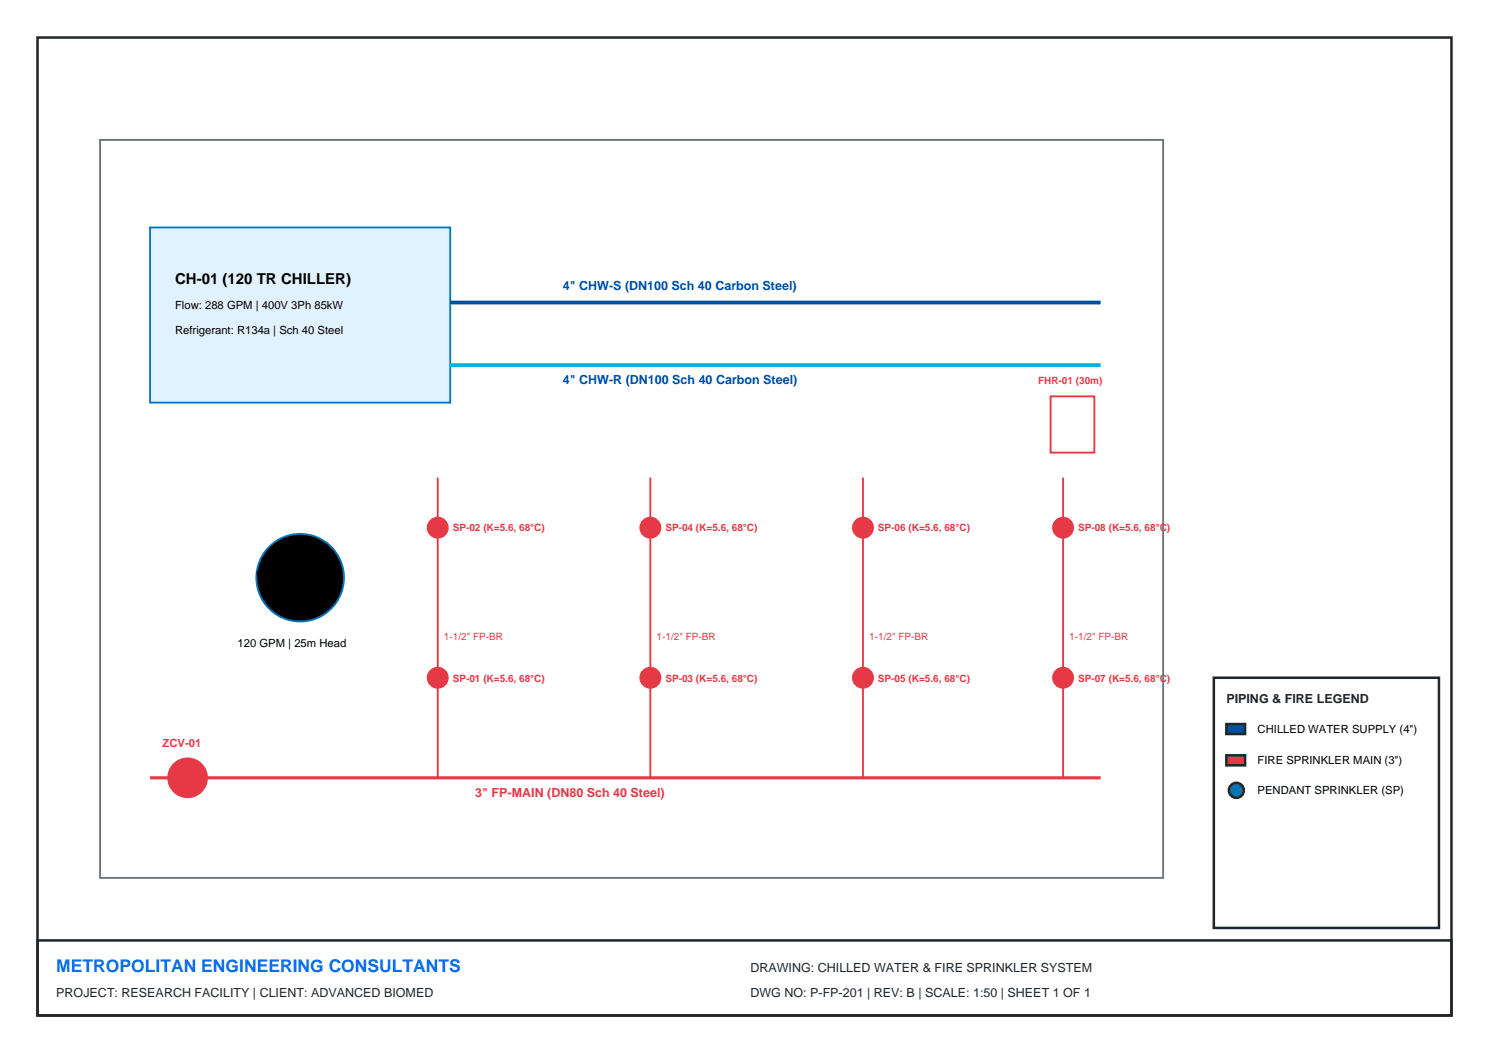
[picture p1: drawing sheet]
<svg xmlns="http://www.w3.org/2000/svg" width="420mm" height="297mm" viewBox="0 0 420 297" stroke-linecap="round" stroke-linejoin="round" font-family="sans-serif">
<defs><g id="words">
<text font-size="4.9" fill="#0d6efd" x="15.9" y="274.1">METROPOLITAN ENGINEERING CONSULTANTS</text>
<text font-size="4.2" x="49.4" y="80">CH-01 (120 TR CHILLER)</text>
<g font-size="3.5" fill="#00509d">
<text x="158.7" y="81.8">4&quot; CHW-S (DN100 Sch 40 Carbon Steel)</text>
<text x="158.7" y="108.3">4&quot; CHW-R (DN100 Sch 40 Carbon Steel)</text>
</g>
<text font-size="3.5" x="72.3" y="162.9">CHWP-01</text>
<g font-size="3.5" fill="#212529">
<text x="345.9" y="198.2">PIPING &amp; FIRE LEGEND</text>
<text x="211.7" y="274.1">DRAWING: CHILLED WATER &amp; FIRE SPRINKLER SYSTEM</text>
<text x="15.9" y="281.1">PROJECT: RESEARCH FACILITY | CLIENT: ADVANCED BIOMED</text>
<text x="211.7" y="281.1">DWG NO: P-FP-201 | REV: B | SCALE: 1:50 | SHEET 1 OF 1</text>
</g>
<text font-size="3.5" fill="#e63946" x="134.1" y="224.7">3&quot; FP-MAIN (DN80 Sch 40 Steel)</text>
<g font-size="3.2">
<text x="49.4" y="87.1">Flow: 288 GPM | 400V 3Ph 85kW</text>
<text x="49.4" y="94.2">Refrigerant: R134a | Sch 40 Steel</text>
<text x="67" y="182.3">120 GPM | 25m Head</text>
<text x="354.7" y="206.7">CHILLED WATER SUPPLY (4&quot;)</text>
<text x="354.7" y="215.5">FIRE SPRINKLER MAIN (3&quot;)</text>
<text x="354.7" y="224">PENDANT SPRINKLER (SP)</text>
</g>
<text font-size="3.2" fill="#e63946" x="45.9" y="210.6">ZCV-01</text>
<g font-size="2.8" fill="#e63946">
<text x="292.8" y="108.3">FHR-01 (30m)</text>
<text x="127.7" y="149.9">SP-02 (K=5.6, 68°C)</text>
<text x="187.7" y="149.9">SP-04 (K=5.6, 68°C)</text>
<text x="247.6" y="149.9">SP-06 (K=5.6, 68°C)</text>
<text x="304.1" y="149.9">SP-08 (K=5.6, 68°C)</text>
<text x="125.2" y="180.6">1-1/2&quot; FP-BR</text>
<text x="185.2" y="180.6">1-1/2&quot; FP-BR</text>
<text x="245.2" y="180.6">1-1/2&quot; FP-BR</text>
<text x="301.6" y="180.6">1-1/2&quot; FP-BR</text>
<text x="127.7" y="192.2">SP-01 (K=5.6, 68°C)</text>
<text x="187.7" y="192.2">SP-03 (K=5.6, 68°C)</text>
<text x="247.6" y="192.2">SP-05 (K=5.6, 68°C)</text>
<text x="304.1" y="192.2">SP-07 (K=5.6, 68°C)</text>
</g>
</g></defs>
<path d="M10.6 10.6h398.8v275.8h-398.8zM342.4 191.2h63.5v70.5h-63.5zM10.6 265.3h398.8v21.1h-398.8z" fill="none" stroke="#212529" stroke-width=".71" stroke-linecap="butt"/>
<path d="M345.9 204.2h5.3v2.8h-5.3z" fill-rule="evenodd" fill="#00509d" stroke="#212529" stroke-width=".71" stroke-linecap="butt"/>
<path d="M345.9 213h5.3v2.9h-5.3z" fill-rule="evenodd" fill="#e63946" stroke="#212529" stroke-width=".71" stroke-linecap="butt"/>
<circle cx="348.7" cy="222.9" r="2.12" fill="#2a9d8f" stroke="#212529" stroke-width=".71" stroke-linecap="butt"/>
<path d="M28.2 39.5h299.9v208.1h-299.9z" fill="none" stroke="#6c757d" stroke-width=".53"/>
<path d="M42.3 64.2h84.7v49.4h-84.7z" fill-rule="evenodd" fill="#e0f2fe" stroke="#0077b6" stroke-width=".53"/>
<circle cx="84.7" cy="162.9" r="12.3" fill="#000" stroke="#0077b6" stroke-width=".53"/>
<path d="M127 85.3h183.4" fill="none" stroke="#00509d" stroke-width="1.1" stroke-linecap="butt"/>
<path d="M127 103h183.4" fill="none" stroke="#00b4d8" stroke-width="1.1" stroke-linecap="butt"/>
<path d="M42.3 219.4h268.1" fill="none" stroke="#e63946" stroke-width=".88" stroke-linecap="butt"/>
<circle cx="52.9" cy="219.4" r="5.3" fill="#e63946" stroke="#e63946" stroke-width=".88" stroke-linecap="butt"/>
<path d="M296.3 111.8h12.4v15.9h-12.4zM123.5 134.7v84.7M183.4 134.7v84.7M243.4 134.7v84.7M299.9 134.7v84.7" fill="none" stroke="#e63946" stroke-width=".53"/>
<g fill="#e63946" stroke="#e63946" stroke-width=".53">
<circle cx="123.5" cy="191.2" r="2.82"/>
<circle cx="123.5" cy="148.8" r="2.82"/>
<circle cx="183.4" cy="191.2" r="2.82"/>
<circle cx="183.4" cy="148.8" r="2.82"/>
<circle cx="243.4" cy="191.2" r="2.82"/>
<circle cx="243.4" cy="148.8" r="2.82"/>
<circle cx="299.9" cy="191.2" r="2.82"/>
<circle cx="299.9" cy="148.8" r="2.82"/>
</g>
<use href="#words"/>
</svg>
